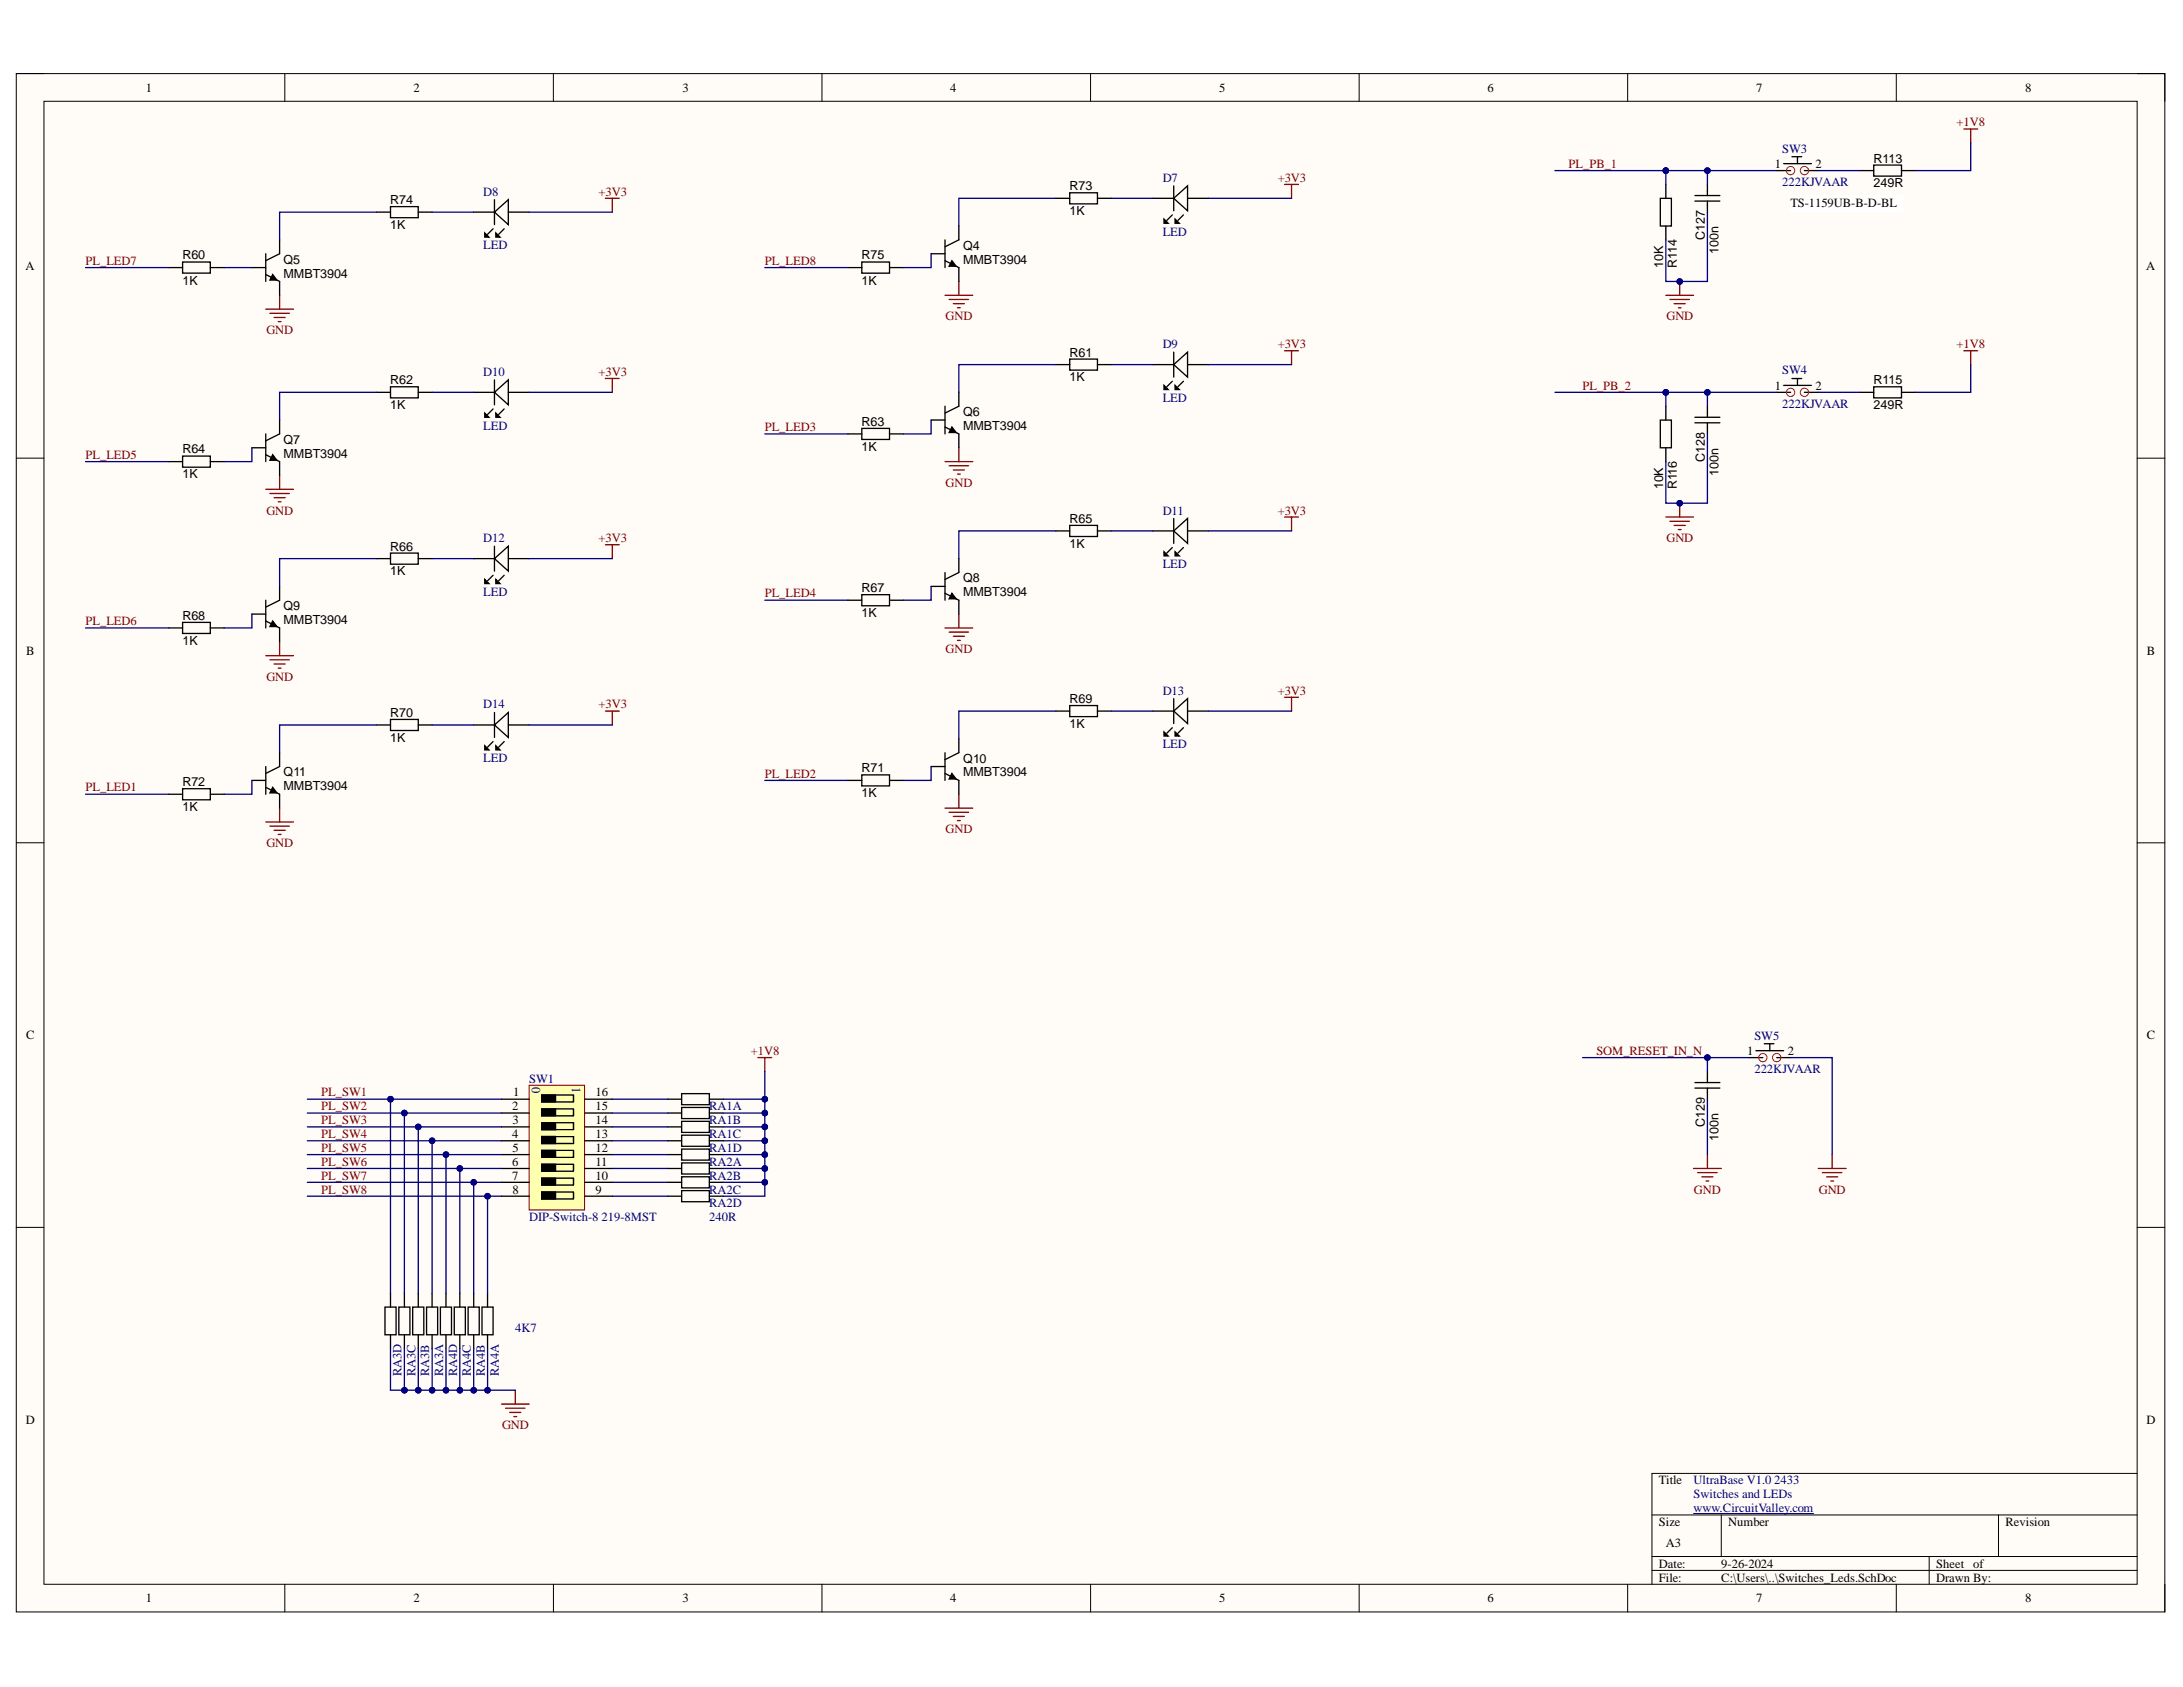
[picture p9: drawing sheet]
<svg xmlns="http://www.w3.org/2000/svg" width="279mm" height="216mm" viewBox="0 0 279 216" stroke-linecap="round" stroke-linejoin="round" font-family="sans-serif">
<defs><g id="words">
<g font-size="1.6">
<text x="18.7" y="11.7">1</text>
<text x="52.9" y="11.7">2</text>
<text x="87.4" y="11.7">3</text>
<text x="121.6" y="11.7">4</text>
<text x="156.1" y="11.7">5</text>
<text x="190.4" y="11.7">6</text>
<text x="224.8" y="11.7">7</text>
<text x="259.2" y="11.7">8</text>
<text x="227.2" y="21.5">1</text>
<text x="232.4" y="21.5">2</text>
<text x="239.8" y="24">249R</text>
<text x="239.8" y="20.8">R113</text>
<text x="50" y="29.3">1K</text>
<text x="50" y="26.1">R74</text>
<text x="136.9" y="27.5">1K</text>
<text x="136.9" y="24.3">R73</text>
<text x="229.1" y="26.4">TS-1159UB-B-D-BL</text>
<text x="3.3" y="34.6">A</text>
<text x="23.4" y="33.2">R60</text>
<text x="36.3" y="35.5">MMBT3904</text>
<text x="36.3" y="33.7">Q5</text>
<text x="110.3" y="33.2">R75</text>
<text x="123.3" y="33.7">MMBT3904</text>
<text x="123.3" y="32">Q4</text>
<text x="212.9" y="34.3" transform="rotate(-90 212.9 34.3)">10K</text>
<text x="214.6" y="34.3" transform="rotate(-90 214.6 34.3)">R114</text>
<text x="218.2" y="30.7" transform="rotate(-90 218.2 30.7)">C127</text>
<text x="220" y="32.5" transform="rotate(-90 220 32.5)">100n</text>
<text x="274.7" y="34.6">A</text>
<text x="23.4" y="36.4">1K</text>
<text x="110.3" y="36.4">1K</text>
<text x="136.9" y="45.6">R61</text>
<text x="50" y="52.4">1K</text>
<text x="50" y="49.2">R62</text>
<text x="123.3" y="53.2">Q6</text>
<text x="136.9" y="48.8">1K</text>
<text x="227.2" y="49.9">1</text>
<text x="232.4" y="49.9">2</text>
<text x="239.8" y="52.4">249R</text>
<text x="239.8" y="49.2">R115</text>
<text x="23.4" y="58">R64</text>
<text x="36.3" y="58.6">MMBT3904</text>
<text x="36.3" y="56.8">Q7</text>
<text x="110.3" y="57.7">1K</text>
<text x="110.3" y="54.5">R63</text>
<text x="123.3" y="55">MMBT3904</text>
<text x="218.2" y="59.1" transform="rotate(-90 218.2 59.1)">C128</text>
<text x="23.4" y="61.2">1K</text>
<text x="212.9" y="62.6" transform="rotate(-90 212.9 62.6)">10K</text>
<text x="214.6" y="62.6" transform="rotate(-90 214.6 62.6)">R116</text>
<text x="220" y="60.9" transform="rotate(-90 220 60.9)">100n</text>
<text x="50" y="70.5">R66</text>
<text x="136.9" y="70.1">1K</text>
<text x="136.9" y="66.9">R65</text>
<text x="50" y="73.6">1K</text>
<text x="110.3" y="75.8">R67</text>
<text x="123.3" y="76.3">MMBT3904</text>
<text x="123.3" y="74.5">Q8</text>
<text x="3.3" y="83.8">B</text>
<text x="23.4" y="82.5">1K</text>
<text x="23.4" y="79.3">R68</text>
<text x="36.3" y="79.8">MMBT3904</text>
<text x="36.3" y="78.1">Q9</text>
<text x="110.3" y="79">1K</text>
<text x="274.8" y="83.8">B</text>
<text x="136.9" y="90">R69</text>
<text x="50" y="94.9">1K</text>
<text x="50" y="91.7">R70</text>
<text x="136.9" y="93.2">1K</text>
<text x="23.4" y="100.6">R72</text>
<text x="36.3" y="101.1">MMBT3904</text>
<text x="36.3" y="99.3">Q11</text>
<text x="110.3" y="98.8">R71</text>
<text x="123.3" y="99.3">MMBT3904</text>
<text x="123.3" y="97.6">Q10</text>
<text x="23.4" y="103.8">1K</text>
<text x="110.3" y="102">1K</text>
<text x="3.3" y="133">C</text>
<text x="223.6" y="135">1</text>
<text x="228.8" y="135">2</text>
<text x="274.8" y="133">C</text>
<text x="65.6" y="142.1">2</text>
<text x="65.6" y="143.9">3</text>
<text x="65.7" y="140.3">1</text>
<text x="76.2" y="143.9">14</text>
<text x="76.2" y="142.1">15</text>
<text x="76.2" y="140.3">16</text>
<text x="65.6" y="145.6">4</text>
<text x="65.6" y="149.2">6</text>
<text x="65.6" y="147.4">5</text>
<text x="76.2" y="149.2">11</text>
<text x="76.2" y="147.4">12</text>
<text x="76.2" y="145.6">13</text>
<text x="218.2" y="144.2" transform="rotate(-90 218.2 144.2)">C129</text>
<text x="220" y="146" transform="rotate(-90 220 146)">100n</text>
<text x="65.6" y="151">7</text>
<text x="65.6" y="152.8">8</text>
<text x="76.2" y="152.8">9</text>
<text x="76.2" y="151">10</text>
<text x="3.3" y="182.2">D</text>
<text x="274.7" y="182.2">D</text>
<text x="212.3" y="190">Title</text>
<text x="212.3" y="195.3">Size</text>
<text x="213.2" y="198">A3</text>
<text x="221.2" y="195.3">Number</text>
<text x="256.7" y="195.3">Revision</text>
<text x="212.3" y="200.6">Date:</text>
<text x="212.3" y="202.4">File:</text>
<text x="220.3" y="200.6">9-26-2024</text>
<text x="220.3" y="202.4">C:\Users\..\Switches_Leds.SchDoc</text>
<text x="247.8" y="200.6">Sheet</text>
<text x="247.8" y="202.4">Drawn By:</text>
<text x="252.5" y="200.6">of</text>
<text x="18.7" y="205.1">1</text>
<text x="52.9" y="205.1">2</text>
<text x="87.4" y="205.1">3</text>
<text x="121.6" y="205.1">4</text>
<text x="156.1" y="205.1">5</text>
<text x="190.4" y="205.1">6</text>
<text x="224.8" y="205.1">7</text>
<text x="259.2" y="205.1">8</text>
</g>
<g font-size="1.6" fill="#800000">
<text x="250.4" y="16.2">+1V8</text>
<text x="163.5" y="23.3">+3V3</text>
<text x="200.8" y="21.5">PL_PB_1</text>
<text x="76.6" y="25">+3V3</text>
<text x="11" y="33.9">PL_LED7</text>
<text x="97.9" y="33.9">PL_LED8</text>
<text x="121" y="41">GND</text>
<text x="213.3" y="41">GND</text>
<text x="34.1" y="42.8">GND</text>
<text x="163.5" y="44.5">+3V3</text>
<text x="250.4" y="44.5">+1V8</text>
<text x="76.6" y="48.1">+3V3</text>
<text x="202.5" y="49.9">PL_PB_2</text>
<text x="11" y="58.7">PL_LED5</text>
<text x="97.9" y="55.2">PL_LED3</text>
<text x="34.1" y="65.8">GND</text>
<text x="121" y="62.3">GND</text>
<text x="163.5" y="65.8">+3V3</text>
<text x="76.6" y="69.4">+3V3</text>
<text x="213.3" y="69.4">GND</text>
<text x="97.9" y="76.5">PL_LED4</text>
<text x="11" y="80">PL_LED6</text>
<text x="121" y="83.6">GND</text>
<text x="34.1" y="87.1">GND</text>
<text x="163.5" y="88.9">+3V3</text>
<text x="76.6" y="90.7">+3V3</text>
<text x="11" y="101.3">PL_LED1</text>
<text x="97.9" y="99.5">PL_LED2</text>
<text x="121" y="106.6">GND</text>
<text x="34.1" y="108.4">GND</text>
<text x="96.1" y="135">+1V8</text>
<text x="204.3" y="135">SOM_RESET_IN_N</text>
<text x="41.1" y="140.3">PL_SW1</text>
<text x="41.1" y="142.1">PL_SW2</text>
<text x="41.1" y="143.9">PL_SW3</text>
<text x="41.1" y="145.6">PL_SW4</text>
<text x="41.1" y="147.4">PL_SW5</text>
<text x="41.1" y="149.2">PL_SW6</text>
<text x="41.1" y="151">PL_SW7</text>
<text x="41.1" y="152.8">PL_SW8</text>
<text x="216.8" y="152.8">GND</text>
<text x="232.8" y="152.8">GND</text>
<text x="64.3" y="182.9">GND</text>
</g>
<g font-size="1.6" fill="#000080">
<text x="148.8" y="23.3">D7</text>
<text x="228.1" y="19.5">SW3</text>
<text x="228.1" y="23.8">222KJVAAR</text>
<text x="61.8" y="25">D8</text>
<text x="61.8" y="31.9">LED</text>
<text x="148.8" y="30.2">LED</text>
<text x="148.8" y="44.5">D9</text>
<text x="228.1" y="47.9">SW4</text>
<text x="61.8" y="48.1">D10</text>
<text x="148.8" y="51.5">LED</text>
<text x="228.1" y="52.2">222KJVAAR</text>
<text x="61.8" y="55">LED</text>
<text x="148.8" y="65.8">D11</text>
<text x="61.8" y="69.4">D12</text>
<text x="61.8" y="76.3">LED</text>
<text x="148.8" y="72.7">LED</text>
<text x="148.8" y="88.9">D13</text>
<text x="61.8" y="90.7">D14</text>
<text x="148.8" y="95.8">LED</text>
<text x="61.8" y="97.6">LED</text>
<text x="224.5" y="133">SW5</text>
<text x="224.5" y="137.3">222KJVAAR</text>
<text x="67.7" y="138.5">SW1</text>
<text x="68.1" y="139.1" transform="rotate(90 68.1 139.1)">0</text>
<text x="73.2" y="139.1" transform="rotate(90 73.2 139.1)">1</text>
<text x="90.8" y="142.1">RA1A</text>
<text x="90.8" y="143.9">RA1B</text>
<text x="90.8" y="145.6">RA1C</text>
<text x="90.8" y="147.4">RA1D</text>
<text x="90.8" y="149.2">RA2A</text>
<text x="90.8" y="151">RA2B</text>
<text x="90.8" y="152.8">RA2C</text>
<text x="90.8" y="154.5">RA2D</text>
<text x="67.7" y="156.3">DIP-Switch-8 219-8MST</text>
<text x="90.8" y="156.3">240R</text>
<text x="65.9" y="170.5">4K7</text>
<text x="51.4" y="176.1" transform="rotate(-90 51.4 176.1)">RA3D</text>
<text x="53.2" y="176.1" transform="rotate(-90 53.2 176.1)">RA3C</text>
<text x="54.9" y="176.1" transform="rotate(-90 54.9 176.1)">RA3B</text>
<text x="56.7" y="176.1" transform="rotate(-90 56.7 176.1)">RA3A</text>
<text x="58.5" y="176.1" transform="rotate(-90 58.5 176.1)">RA4D</text>
<text x="60.3" y="176.1" transform="rotate(-90 60.3 176.1)">RA4C</text>
<text x="62.1" y="176.1" transform="rotate(-90 62.1 176.1)">RA4B</text>
<text x="63.8" y="176.1" transform="rotate(-90 63.8 176.1)">RA4A</text>
<text x="216.8" y="190">UltraBase V1.0 2433</text>
<text x="216.8" y="191.7">Switches and LEDs</text>
<text x="216.8" y="193.5">www.CircuitValley.com</text>
</g>
</g></defs>
<path d="M2.1 9.4h275v196.9h-275z" fill-rule="evenodd" fill="#fffcf8"/>
<path d="M2.1 9.4h275v196.9h-275z" fill="none" stroke="#000" stroke-width=".13"/>
<path d="M5.6 13h267.9v189.8h-267.9z" fill-rule="evenodd" fill="#fffcf8"/>
<g fill="none" stroke="#000" stroke-width=".13">
<path d="M2.1 9.4h3.5M5.6 13h267.9v189.8h-267.9zM36.5 9.4v3.6M70.8 9.4v3.6M105.2 9.4v3.6M139.6 9.4v3.6M174 9.4v3.6M208.3 9.4v3.6M242.7 9.4v3.6M273.5 9.4h3.6v3.6M2.1 58.6h3.5M273.5 58.6h3.6"/>
<path d="M2.1 107.9h3.5M273.5 107.9h3.6M2.1 157.1h3.5M273.5 157.1h3.6M211.4 193.9h62.1M211.4 199.2h62.1M220.3 193.9v5.3M246.9 199.2v3.6M255.8 193.9v5.3M273.5 188.6h-62.1v14.2M36.5 202.8v3.5M70.8 202.8v3.5"/>
<path d="M105.2 202.8v3.5M139.6 202.8v3.5M174 202.8v3.5M208.3 202.8v3.5M211.4 201h62.1M242.7 202.8v3.5M277.1 202.8v3.5"/>
</g>
<g fill="none" stroke="#800000" stroke-width=".17">
<path d="M34 39.6h3.6M35.8 37.8v1.8M77.5 25.4h1.8M78.4 25.4v1.8M121 37.8h3.5M121.5 38.3h2.5M122 38.9h1.4M122.5 39.4h.4M122.7 36v1.8M164.4 23.6h1.8M165.3 23.6v1.8M34.5 40.1h2.5"/>
<path d="M35.1 40.6h1.4M35.6 41.2h.4M77.5 48.4h1.8M78.4 48.4v1.8M121 59.1h3.5M121.5 59.6h2.5M122.7 57.3v1.8M164.4 44.9h1.8M165.3 44.9v1.8M34 62.6h3.6M34.5 63.2h2.5M35.1 63.7h1.4"/>
<path d="M35.6 64.2h.4M35.8 60.9v1.7M77.5 69.7h1.8M78.4 69.7v1.8M122 60.1h1.4M122.5 60.7h.4M122.7 78.6v1.8M164.4 66.2h1.8M165.3 66.2v1.7M34 83.9h3.6M34.5 84.4h2.5M35.1 85h1.4"/>
<path d="M35.6 85.5h.4M35.8 82.1v1.8M77.5 91h1.8M78.4 91v1.8M121 80.4h3.5M121.5 80.9h2.5M122 81.4h1.4M122.5 82h.4M164.4 89.2h1.8M165.3 89.2v1.8M34 105.2h3.6M34.5 105.7h2.5"/>
<path d="M35.1 106.3h1.4M35.6 106.8h.4M35.8 103.4v1.8M121 103.4h3.5M121.5 104h2.5M122 104.5h1.4M122.5 105h.4M122.7 101.6v1.8"/>
</g>
<g fill="none" stroke="#000" stroke-width=".17">
<path d="M21.6 34.2h1.8M23.4 33.5h3.5v1.5h-3.5zM26.9 34.2h1.8M48.2 27.2h1.8M50 26.4h3.5v1.5h-3.5zM53.5 27.2h1.8M108.5 34.2h1.8M110.3 33.5h3.5v1.5h-3.5zM113.8 34.2h1.8M135.1 25.4h1.8M136.9 24.7h3.6v1.4h-3.6zM140.5 25.4h1.7"/>
<path d="M21.6 59.1h1.8M23.4 58.4h3.5v1.4h-3.5zM26.9 59.1h1.8M48.2 50.2h1.8M50 49.5h3.5v1.4h-3.5zM53.5 50.2h1.8M108.5 55.5h1.8M110.3 54.8h3.5v1.4h-3.5zM113.8 55.5h1.8M135.1 46.7h1.8M136.9 46h3.6v1.4h-3.6zM140.5 46.7h1.7"/>
<path d="M23.4 79.7h3.5v1.4h-3.5zM48.2 71.5h1.8M50 70.8h3.5v1.4h-3.5zM53.5 71.5h1.8M108.5 76.8h1.8M110.3 76.1h3.5v1.4h-3.5zM113.8 76.8h1.8M135.1 67.9h1.8M136.9 67.2h3.6v1.5h-3.6zM140.5 67.9h1.7M21.6 80.4h1.8M26.9 80.4h1.8"/>
<path d="M48.2 92.8h1.8M50 92.1h3.5v1.4h-3.5zM53.5 92.8h1.8M108.5 99.9h1.8M110.3 99.2h3.5v1.4h-3.5zM113.8 99.9h1.8M135.1 91h1.8M136.9 90.3h3.6v1.4h-3.6zM140.5 91h1.7M21.6 101.6h1.8M23.4 100.9h3.5v1.5h-3.5zM26.9 101.6h1.8"/>
</g>
<path d="M67.7 138.9h7.1v16h-7.1z" fill-rule="evenodd" fill="#ffffb0"/>
<path d="M67.7 138.9h7.1v16h-7.1z" fill="none" stroke="#800000" stroke-width=".13"/>
<g fill="none" stroke="#000" stroke-width=".17">
<path d="M64.2 140.7h3.5M64.2 142.4h3.5M64.2 144.2h3.5M64.2 146h3.5M64.2 147.8h3.5M64.2 149.5h3.5M64.2 151.3h3.5M64.2 153.1h3.5M74.8 140.7h3.6M74.8 142.4h3.6M74.8 144.2h3.6M74.8 146h3.6"/>
<path d="M74.8 147.8h3.6M74.8 149.5h3.6M74.8 151.3h3.6M74.8 153.1h3.6"/>
</g>
<path d="M69.3 140.1h4.1v.9h-4.1z" fill-rule="evenodd" fill="#ffffb0"/>
<path d="M69.3 140.1h4.1v.9h-4.1zM69.3 140.1h1.8v.9h-1.8z" fill="none" stroke="#000" stroke-width=".17"/>
<path d="M69.3 140.1h1.8v.9h-1.8z" fill-rule="evenodd" fill="#000"/>
<path d="M69.3 141.9h4.1v.9h-4.1z" fill-rule="evenodd" fill="#ffffb0"/>
<path d="M69.3 141.9h4.1v.9h-4.1zM69.3 141.9h1.8v.9h-1.8z" fill="none" stroke="#000" stroke-width=".17"/>
<path d="M69.3 141.9h1.8v.9h-1.8z" fill-rule="evenodd" fill="#000"/>
<path d="M69.3 143.7h4.1v.9h-4.1z" fill-rule="evenodd" fill="#ffffb0"/>
<path d="M69.3 143.7h4.1v.9h-4.1zM69.3 143.7h1.8v.9h-1.8z" fill="none" stroke="#000" stroke-width=".17"/>
<path d="M69.3 143.7h1.8v.9h-1.8z" fill-rule="evenodd" fill="#000"/>
<path d="M69.3 145.5h4.1v.8h-4.1z" fill-rule="evenodd" fill="#ffffb0"/>
<path d="M69.3 145.5h4.1v.8h-4.1zM69.3 145.5h1.8v.8h-1.8z" fill="none" stroke="#000" stroke-width=".17"/>
<path d="M69.3 145.5h1.8v.8h-1.8z" fill-rule="evenodd" fill="#000"/>
<path d="M69.3 147.2h4.1v.9h-4.1z" fill-rule="evenodd" fill="#ffffb0"/>
<path d="M69.3 147.2h4.1v.9h-4.1zM69.3 147.2h1.8v.9h-1.8z" fill="none" stroke="#000" stroke-width=".17"/>
<path d="M69.3 147.2h1.8v.9h-1.8z" fill-rule="evenodd" fill="#000"/>
<path d="M69.3 149h4.1v.9h-4.1z" fill-rule="evenodd" fill="#ffffb0"/>
<path d="M69.3 149h4.1v.9h-4.1zM69.3 149h1.8v.9h-1.8z" fill="none" stroke="#000" stroke-width=".17"/>
<path d="M69.3 149h1.8v.9h-1.8z" fill-rule="evenodd" fill="#000"/>
<path d="M69.3 150.8h4.1v.9h-4.1z" fill-rule="evenodd" fill="#ffffb0"/>
<path d="M69.3 150.8h4.1v.9h-4.1zM69.3 150.8h1.8v.9h-1.8z" fill="none" stroke="#000" stroke-width=".17"/>
<path d="M69.3 150.8h1.8v.9h-1.8z" fill-rule="evenodd" fill="#000"/>
<path d="M69.3 152.6h4.1v.8h-4.1z" fill-rule="evenodd" fill="#ffffb0"/>
<g fill="none" stroke="#000" stroke-width=".17">
<path d="M60.6 27.2h2.7M62 29.8l.6 .5h-.6zM63.1 29.3l-.7 .7M63.3 27.2l1.8-1.6v3.1zM63.3 25.6v3.1M63.5 29.8l.5 .5h-.5zM64.5 29.3l-.7 .7M65.1 27.2h2.6M147.6 25.4h2.6M149 28l.5 .6h-.5zM150 27.5l-.7 .7M150.2 25.4l1.8-1.6v3.2z"/>
<path d="M150.2 23.8v3.2M150.4 28l.5 .6h-.5zM151.5 27.5l-.7 .7M152 25.4h2.7M212.5 25.4h1.4v3.5h-1.4zM213.2 23.6v1.8M213.2 28.9v1.8M216.9 25.7h3.2M216.9 25h3.2M218.5 23.6v1.4M218.5 25.7v1.5M227.4 21.8h1.8"/>
<path d="M228.3 20.9h3.5M229.3 20.1h1.3M230.1 20.1v.8M230.9 21.8h1.8M60.6 50.2h2.7M62 52.9l.6 .5h-.6zM63.1 52.3l-.7 .7M63.3 50.2l1.8-1.6v3.2zM63.3 48.6v3.2M63.5 52.9l.5 .5h-.5zM64.5 52.3l-.7 .7M65.1 50.2h2.6"/>
<path d="M147.6 46.7h2.6M149 49.3l.5 .6h-.5zM150 48.8l-.7 .7M150.2 46.7l1.8-1.6v3.2zM150.2 45.1v3.2M150.4 49.3l.5 .6h-.5zM151.5 48.8l-.7 .7M152 46.7h2.7M60.6 71.5h2.7M62 74.2l.6 .5h-.6zM63.1 73.6l-.7 .7M63.3 71.5l1.8-1.6v3.2z"/>
<path d="M63.3 69.9v3.2M63.5 74.2l.5 .5h-.5zM64.5 73.6l-.7 .7M65.1 71.5h2.6M147.6 67.9h2.6M149 70.6l.5 .5h-.5zM150 70.1l-.7 .7M150.2 67.9l1.8-1.6v3.2zM150.2 66.3v3.2M150.4 70.6l.5 .5h-.5zM151.5 70.1l-.7 .7M152 67.9h2.7"/>
<path d="M60.6 92.8h2.7M62 95.4l.6 .6h-.6zM63.1 94.9l-.7 .7M63.3 92.8l1.8-1.6v3.2zM63.3 91.2v3.2M63.5 95.4l.5 .6h-.5zM64.5 94.9l-.7 .7M65.1 92.8h2.6M147.6 91h2.6M149 93.7l.5 .5h-.5zM150 93.1l-.7 .7M150.2 91l1.8-1.6v3.2z"/>
<path d="M150.2 89.4v3.2M150.4 93.7l.5 .5h-.5zM151.5 93.1l-.7 .7M152 91h2.7M216.9 139.3h3.2M216.9 138.5h3.2M218.5 137.1v1.4M218.5 139.3v1.4M223.8 135.4h1.8M224.7 134.5h3.6M225.8 133.6h1.2M226.5 133.6v.9"/>
<path d="M227.4 135.4h1.8M69.3 152.6h4.1v.8h-4.1zM69.3 152.6h1.8v.8h-1.8z"/>
</g>
<g fill="#000">
<path d="M62 29.8l.6 .5h-.6zM63.5 29.8l.5 .5h-.5zM149 28l.5 .6h-.5zM150.4 28l.5 .6h-.5zM62 52.9l.6 .5h-.6zM63.5 52.9l.5 .5h-.5zM149 49.3l.5 .6h-.5zM150.4 49.3l.5 .6h-.5zM62 74.2l.6 .5h-.6zM63.5 74.2l.5 .5h-.5zM149 70.6l.5 .5h-.5zM150.4 70.6l.5 .5h-.5z"/>
<path d="M62 95.4l.6 .6h-.6zM63.5 95.4l.5 .6h-.5zM149 93.7l.5 .5h-.5zM150.4 93.7l.5 .5h-.5z"/>
<path d="M69.3 152.6h1.8v.8h-1.8z" fill-rule="evenodd"/>
</g>
<g fill="none" stroke="#800000" stroke-width=".17">
<path d="M213.2 37.8h3.6M213.7 38.3h2.5M214.3 38.9h1.4M214.8 39.4h.4M215 36v1.8M97 135.3h1.8M97.9 135.3v1.8M216.8 149.5h3.5M217.3 150.1h2.5M217.8 150.6h1.4M218.3 151.1h.4M218.5 147.8v1.7"/>
<path d="M232.7 149.5h3.6M233.3 150.1h2.4M233.8 150.6h1.4M234.3 151.1h.4M234.5 147.8v1.7M64.2 179.7h3.5M65.9 177.9v1.8M64.7 180.2h2.5M65.2 180.8h1.5M65.8 181.3h.3"/>
</g>
<g fill="none" stroke="#f00" stroke-width=".13">
<circle cx="229.2" cy="21.8" r=".53"/>
<circle cx="230.9" cy="21.8" r=".53"/>
<circle cx="225.6" cy="135.4" r=".53"/>
<circle cx="227.4" cy="135.3" r=".53"/>
</g>
<circle cx="215" cy="36" r=".35" fill="#000080"/>
<circle cx="215" cy="36" r=".35" fill="none" stroke="#000080" stroke-width=".13"/>
<path d="M251.4 16.5h1.7M252.2 16.5v1.8M213.2 66.2h3.6M213.7 66.7h2.5M214.3 67.2h1.4M214.8 67.8h.4M215 64.4v1.8" fill="none" stroke="#800000" stroke-width=".17"/>
<g fill="none" stroke="#000" stroke-width=".17">
<path d="M238 21.8h1.8M239.8 21.1h3.6v1.4h-3.6zM243.4 21.8h1.7M212.5 53.8h1.4v3.5h-1.4zM213.2 52v1.8M213.2 57.3v1.8M216.9 54.1h3.2M216.9 53.4h3.2M218.5 52v1.4M218.5 54.1v1.4M227.4 50.2h1.8M228.3 49.3h3.5"/>
<path d="M229.3 48.4h1.3M230.1 48.4v.9M230.9 50.2h1.8"/>
</g>
<g fill="none" stroke="#f00" stroke-width=".13">
<circle cx="229.2" cy="50.2" r=".53"/>
<circle cx="230.9" cy="50.2" r=".53"/>
</g>
<circle cx="215" cy="64.4" r=".35" fill="#000080"/>
<circle cx="215" cy="64.4" r=".35" fill="none" stroke="#000080" stroke-width=".13"/>
<path d="M251.4 44.9h1.7M252.2 44.9v1.8" fill="none" stroke="#800000" stroke-width=".17"/>
<path d="M238 50.2h1.8M239.8 49.5h3.6v1.4h-3.6zM243.4 50.2h1.7" fill="none" stroke="#000" stroke-width=".17"/>
<path d="M229.2 25h14.3v2.2h-14.3z" fill-rule="evenodd" fill="#fff"/>
<path d="M229.2 25h14.3v2.2h-14.3z" fill="none" stroke="#fff" stroke-width=".13"/>
<g fill="none" stroke="#000" stroke-width=".17">
<path d="M87.2 140h3.6v1.4h-3.6zM85.5 140.7h1.7M85.5 142.4h1.7M85.5 144.2h1.7M85.5 146h1.7M85.5 147.8h1.7M85.5 149.5h1.7M85.5 151.3h1.7M85.5 153.1h1.7M87.2 141.7h3.6v1.5h-3.6zM87.2 143.5h3.6v1.4h-3.6zM87.2 145.3h3.6v1.4h-3.6z"/>
<path d="M87.2 147.1h3.6v1.4h-3.6zM87.2 148.8h3.6v1.4h-3.6zM87.2 150.6h3.6v1.4h-3.6zM87.2 152.4h3.6v1.4h-3.6zM90.8 140.7h1.8M90.8 142.4h1.8M90.8 144.2h1.8M90.8 146h1.8M90.8 147.8h1.8M90.8 149.5h1.8M90.8 151.3h1.8M90.8 153.1h1.8"/>
<path d="M49.3 167.3h1.4v3.5h-1.4zM50 165.5v1.8M50 170.8v1.8M51 167.3h1.5v3.5h-1.5zM51.8 165.5v1.8M51.8 170.8v1.8M54.6 167.3h1.4v3.5h-1.4zM55.3 165.5v1.8M55.3 170.8v1.8M56.4 167.3h1.4v3.5h-1.4zM57.1 165.5v1.8M57.1 170.8v1.8"/>
<path d="M58.1 167.3h1.5v3.5h-1.5zM58.9 165.5v1.8M58.9 170.8v1.8M59.9 167.3h1.4v3.5h-1.4zM60.6 165.5v1.8M60.6 170.8v1.8M61.7 167.3h1.4v3.5h-1.4zM62.4 165.5v1.8M62.4 170.8v1.8"/>
</g>
<g fill="none" stroke="#000080" stroke-width=".17">
<path d="M10.9 34.2h10.7M48.2 27.2h-12.4v3.5M55.3 27.2h5.3M67.7 27.2h10.7M97.9 34.2h10.6M135.1 25.4h-12.4v3.5M142.2 25.4h5.4M154.7 25.4h10.6M10.9 59.1h10.7M48.2 50.2h-12.4v3.6M55.3 50.2h5.3M67.7 50.2h10.7"/>
<path d="M97.9 55.5h10.6M135.1 46.7h-12.4v3.5M142.2 46.7h5.4M154.7 46.7h10.6M48.2 71.5h-12.4v3.5M55.3 71.5h5.3M67.7 71.5h10.7M97.9 76.8h10.6M135.1 67.9h-12.4v3.6M142.2 67.9h5.4M154.7 67.9h10.6M10.9 80.4h10.7"/>
<path d="M48.2 92.8h-12.4v3.5M55.3 92.8h5.3M67.7 92.8h10.7M97.9 99.9h10.6M135.1 91h-12.4v3.6M142.2 91h5.4M154.7 91h10.6M11 101.6h10.6M39.3 140.7h24.9M78.4 140.7h7.1M78.4 142.4h7.1M78.4 144.2h7.1"/>
<path d="M78.4 146h7.1M78.4 147.8h7.1M78.4 149.5h7.1M78.4 151.3h7.1M78.4 153.1h7.1"/>
</g>
<circle cx="50" cy="140.7" r=".36" fill="#000080"/>
<circle cx="50" cy="140.7" r=".36" fill="none" stroke="#000080" stroke-width=".13"/>
<path d="M39.3 142.4h24.9" fill="none" stroke="#000080" stroke-width=".17"/>
<circle cx="51.8" cy="142.4" r=".36" fill="#000080"/>
<circle cx="51.8" cy="142.4" r=".36" fill="none" stroke="#000080" stroke-width=".13"/>
<path d="M39.3 144.2h24.9" fill="none" stroke="#000080" stroke-width=".17"/>
<circle cx="53.5" cy="144.2" r=".36" fill="#000080"/>
<circle cx="53.5" cy="144.2" r=".36" fill="none" stroke="#000080" stroke-width=".13"/>
<path d="M39.3 147.8h24.9" fill="none" stroke="#000080" stroke-width=".17"/>
<circle cx="57.1" cy="147.8" r=".36" fill="#000080"/>
<circle cx="57.1" cy="147.8" r=".36" fill="none" stroke="#000080" stroke-width=".13"/>
<path d="M39.3 149.5h24.9" fill="none" stroke="#000080" stroke-width=".17"/>
<circle cx="58.9" cy="149.5" r=".35" fill="#000080"/>
<circle cx="58.9" cy="149.5" r=".35" fill="none" stroke="#000080" stroke-width=".13"/>
<path d="M39.3 151.3h24.9" fill="none" stroke="#000080" stroke-width=".17"/>
<circle cx="60.6" cy="151.3" r=".35" fill="#000080"/>
<circle cx="60.6" cy="151.3" r=".35" fill="none" stroke="#000080" stroke-width=".13"/>
<path d="M39.3 153.1h24.9" fill="none" stroke="#000080" stroke-width=".17"/>
<circle cx="62.4" cy="153.1" r=".35" fill="#000080"/>
<circle cx="62.4" cy="153.1" r=".35" fill="none" stroke="#000080" stroke-width=".13"/>
<path d="M92.6 140.7h5.3v12.4h-5.3" fill="none" stroke="#000080" stroke-width=".17"/>
<circle cx="97.9" cy="140.7" r=".35" fill="#000080"/>
<circle cx="97.9" cy="140.7" r=".35" fill="none" stroke="#000080" stroke-width=".13"/>
<circle cx="97.9" cy="142.4" r=".36" fill="#000080"/>
<circle cx="97.9" cy="142.4" r=".36" fill="none" stroke="#000080" stroke-width=".13"/>
<circle cx="97.9" cy="144.2" r=".35" fill="#000080"/>
<circle cx="97.9" cy="144.2" r=".35" fill="none" stroke="#000080" stroke-width=".13"/>
<circle cx="97.9" cy="146" r=".36" fill="#000080"/>
<circle cx="97.9" cy="146" r=".36" fill="none" stroke="#000080" stroke-width=".13"/>
<circle cx="97.9" cy="147.8" r=".35" fill="#000080"/>
<circle cx="97.9" cy="147.8" r=".35" fill="none" stroke="#000080" stroke-width=".13"/>
<circle cx="97.9" cy="149.5" r=".35" fill="#000080"/>
<circle cx="97.9" cy="149.5" r=".35" fill="none" stroke="#000080" stroke-width=".13"/>
<circle cx="97.9" cy="151.3" r=".35" fill="#000080"/>
<circle cx="97.9" cy="151.3" r=".35" fill="none" stroke="#000080" stroke-width=".13"/>
<path d="M92.6 151.3h5.3" fill="none" stroke="#000080" stroke-width=".17"/>
<circle cx="97.9" cy="151.3" r=".35" fill="#000080"/>
<circle cx="97.9" cy="151.3" r=".35" fill="none" stroke="#000080" stroke-width=".13"/>
<path d="M92.6 149.5h5.3" fill="none" stroke="#000080" stroke-width=".17"/>
<circle cx="97.9" cy="149.5" r=".35" fill="#000080"/>
<circle cx="97.9" cy="149.5" r=".35" fill="none" stroke="#000080" stroke-width=".13"/>
<path d="M92.6 147.8h5.3" fill="none" stroke="#000080" stroke-width=".17"/>
<circle cx="97.9" cy="147.8" r=".35" fill="#000080"/>
<circle cx="97.9" cy="147.8" r=".35" fill="none" stroke="#000080" stroke-width=".13"/>
<path d="M92.6 146h5.3" fill="none" stroke="#000080" stroke-width=".17"/>
<circle cx="97.9" cy="146" r=".36" fill="#000080"/>
<circle cx="97.9" cy="146" r=".36" fill="none" stroke="#000080" stroke-width=".13"/>
<path d="M92.6 144.2h5.3" fill="none" stroke="#000080" stroke-width=".17"/>
<circle cx="97.9" cy="144.2" r=".35" fill="#000080"/>
<circle cx="97.9" cy="144.2" r=".35" fill="none" stroke="#000080" stroke-width=".13"/>
<path d="M92.6 142.4h5.3" fill="none" stroke="#000080" stroke-width=".17"/>
<circle cx="97.9" cy="142.4" r=".36" fill="#000080"/>
<circle cx="97.9" cy="142.4" r=".36" fill="none" stroke="#000080" stroke-width=".13"/>
<path d="M97.9 137.1v3.6" fill="none" stroke="#000080" stroke-width=".17"/>
<circle cx="97.9" cy="140.7" r=".35" fill="#000080"/>
<circle cx="97.9" cy="140.7" r=".35" fill="none" stroke="#000080" stroke-width=".13"/>
<path d="M51.8 172.6v5.3" fill="none" stroke="#000080" stroke-width=".17"/>
<circle cx="51.8" cy="177.9" r=".35" fill="#000080"/>
<circle cx="51.8" cy="177.9" r=".35" fill="none" stroke="#000080" stroke-width=".13"/>
<path d="M53.5 172.6v5.3" fill="none" stroke="#000080" stroke-width=".17"/>
<circle cx="53.5" cy="177.9" r=".36" fill="#000080"/>
<circle cx="53.5" cy="177.9" r=".36" fill="none" stroke="#000080" stroke-width=".13"/>
<path d="M55.3 172.6v5.3" fill="none" stroke="#000080" stroke-width=".17"/>
<circle cx="55.3" cy="177.9" r=".35" fill="#000080"/>
<circle cx="55.3" cy="177.9" r=".35" fill="none" stroke="#000080" stroke-width=".13"/>
<path d="M57.1 172.6v5.3" fill="none" stroke="#000080" stroke-width=".17"/>
<circle cx="57.1" cy="177.9" r=".35" fill="#000080"/>
<circle cx="57.1" cy="177.9" r=".35" fill="none" stroke="#000080" stroke-width=".13"/>
<path d="M58.9 172.6v5.3" fill="none" stroke="#000080" stroke-width=".17"/>
<circle cx="58.9" cy="177.9" r=".35" fill="#000080"/>
<circle cx="58.9" cy="177.9" r=".35" fill="none" stroke="#000080" stroke-width=".13"/>
<path d="M60.6 172.6v5.3" fill="none" stroke="#000080" stroke-width=".17"/>
<circle cx="60.6" cy="177.9" r=".36" fill="#000080"/>
<circle cx="60.6" cy="177.9" r=".36" fill="none" stroke="#000080" stroke-width=".13"/>
<path d="M62.4 177.9h3.5" fill="none" stroke="#000080" stroke-width=".17"/>
<circle cx="62.4" cy="177.9" r=".35" fill="#000080"/>
<circle cx="62.4" cy="177.9" r=".35" fill="none" stroke="#000080" stroke-width=".13"/>
<path d="M50 172.6v5.3h12.4v-5.3" fill="none" stroke="#000080" stroke-width=".17"/>
<circle cx="62.4" cy="177.9" r=".35" fill="#000080"/>
<circle cx="62.4" cy="177.9" r=".35" fill="none" stroke="#000080" stroke-width=".13"/>
<circle cx="60.6" cy="177.9" r=".36" fill="#000080"/>
<circle cx="60.6" cy="177.9" r=".36" fill="none" stroke="#000080" stroke-width=".13"/>
<circle cx="58.9" cy="177.9" r=".35" fill="#000080"/>
<circle cx="58.9" cy="177.9" r=".35" fill="none" stroke="#000080" stroke-width=".13"/>
<circle cx="57.1" cy="177.9" r=".35" fill="#000080"/>
<circle cx="57.1" cy="177.9" r=".35" fill="none" stroke="#000080" stroke-width=".13"/>
<circle cx="55.3" cy="177.9" r=".35" fill="#000080"/>
<circle cx="55.3" cy="177.9" r=".35" fill="none" stroke="#000080" stroke-width=".13"/>
<circle cx="53.5" cy="177.9" r=".36" fill="#000080"/>
<circle cx="53.5" cy="177.9" r=".36" fill="none" stroke="#000080" stroke-width=".13"/>
<circle cx="51.8" cy="177.9" r=".35" fill="#000080"/>
<circle cx="51.8" cy="177.9" r=".35" fill="none" stroke="#000080" stroke-width=".13"/>
<path d="M62.4 153.1v12.4" fill="none" stroke="#000080" stroke-width=".17"/>
<circle cx="62.4" cy="153.1" r=".35" fill="#000080"/>
<circle cx="62.4" cy="153.1" r=".35" fill="none" stroke="#000080" stroke-width=".13"/>
<path d="M60.6 151.3v14.2" fill="none" stroke="#000080" stroke-width=".17"/>
<circle cx="60.6" cy="151.3" r=".35" fill="#000080"/>
<circle cx="60.6" cy="151.3" r=".35" fill="none" stroke="#000080" stroke-width=".13"/>
<path d="M58.9 149.5v16" fill="none" stroke="#000080" stroke-width=".17"/>
<circle cx="58.9" cy="149.5" r=".35" fill="#000080"/>
<circle cx="58.9" cy="149.5" r=".35" fill="none" stroke="#000080" stroke-width=".13"/>
<path d="M57.1 147.8v17.7" fill="none" stroke="#000080" stroke-width=".17"/>
<circle cx="57.1" cy="147.8" r=".36" fill="#000080"/>
<circle cx="57.1" cy="147.8" r=".36" fill="none" stroke="#000080" stroke-width=".13"/>
<path d="M64.2 146h-8.9v19.5" fill="none" stroke="#000080" stroke-width=".17"/>
<circle cx="55.3" cy="146" r=".36" fill="#000080"/>
<circle cx="55.3" cy="146" r=".36" fill="none" stroke="#000080" stroke-width=".13"/>
<path d="M39.3 146h16" fill="none" stroke="#000080" stroke-width=".17"/>
<circle cx="55.3" cy="146" r=".36" fill="#000080"/>
<circle cx="55.3" cy="146" r=".36" fill="none" stroke="#000080" stroke-width=".13"/>
<path d="M53.5 144.2v21.3" fill="none" stroke="#000080" stroke-width=".17"/>
<circle cx="53.5" cy="144.2" r=".36" fill="#000080"/>
<circle cx="53.5" cy="144.2" r=".36" fill="none" stroke="#000080" stroke-width=".13"/>
<path d="M51.8 142.4v23.1" fill="none" stroke="#000080" stroke-width=".17"/>
<circle cx="51.8" cy="142.4" r=".36" fill="#000080"/>
<circle cx="51.8" cy="142.4" r=".36" fill="none" stroke="#000080" stroke-width=".13"/>
<path d="M50 140.7v24.8" fill="none" stroke="#000080" stroke-width=".17"/>
<circle cx="50" cy="140.7" r=".36" fill="#000080"/>
<circle cx="50" cy="140.7" r=".36" fill="none" stroke="#000080" stroke-width=".13"/>
<path d="M202.6 135.4h21.2M229.2 135.4h5.3v12.4M218.5 140.7v7.1" fill="none" stroke="#000080" stroke-width=".17"/>
<circle cx="218.5" cy="135.3" r=".36" fill="#000080"/>
<circle cx="218.5" cy="135.3" r=".36" fill="none" stroke="#000080" stroke-width=".13"/>
<path d="M218.5 135.4v1.7" fill="none" stroke="#000080" stroke-width=".17"/>
<circle cx="218.5" cy="135.3" r=".36" fill="#000080"/>
<circle cx="218.5" cy="135.3" r=".36" fill="none" stroke="#000080" stroke-width=".13"/>
<path d="M218.5 27.2v8.8h-5.3v-5.3" fill="none" stroke="#000080" stroke-width=".17"/>
<circle cx="215" cy="36" r=".35" fill="#000080"/>
<circle cx="215" cy="36" r=".35" fill="none" stroke="#000080" stroke-width=".13"/>
<path d="M199 21.8h14.2" fill="none" stroke="#000080" stroke-width=".17"/>
<circle cx="213.2" cy="21.8" r=".35" fill="#000080"/>
<circle cx="213.2" cy="21.8" r=".35" fill="none" stroke="#000080" stroke-width=".13"/>
<path d="M218.5 21.8v1.8" fill="none" stroke="#000080" stroke-width=".17"/>
<circle cx="218.5" cy="21.8" r=".36" fill="#000080"/>
<circle cx="218.5" cy="21.8" r=".36" fill="none" stroke="#000080" stroke-width=".13"/>
<path d="M213.2 21.8v1.8" fill="none" stroke="#000080" stroke-width=".17"/>
<circle cx="213.2" cy="21.8" r=".35" fill="#000080"/>
<circle cx="213.2" cy="21.8" r=".35" fill="none" stroke="#000080" stroke-width=".13"/>
<path d="M213.2 21.8h14.2" fill="none" stroke="#000080" stroke-width=".17"/>
<circle cx="213.2" cy="21.8" r=".35" fill="#000080"/>
<circle cx="213.2" cy="21.8" r=".35" fill="none" stroke="#000080" stroke-width=".13"/>
<circle cx="218.5" cy="21.8" r=".36" fill="#000080"/>
<circle cx="218.5" cy="21.8" r=".36" fill="none" stroke="#000080" stroke-width=".13"/>
<path d="M252.2 18.3v3.5h-7.1M232.7 21.8h5.3M218.5 55.5v8.9h-5.3v-5.3" fill="none" stroke="#000080" stroke-width=".17"/>
<circle cx="215" cy="64.4" r=".35" fill="#000080"/>
<circle cx="215" cy="64.4" r=".35" fill="none" stroke="#000080" stroke-width=".13"/>
<path d="M199 50.2h14.2" fill="none" stroke="#000080" stroke-width=".17"/>
<circle cx="213.2" cy="50.2" r=".35" fill="#000080"/>
<circle cx="213.2" cy="50.2" r=".35" fill="none" stroke="#000080" stroke-width=".13"/>
<path d="M218.5 50.2v1.8" fill="none" stroke="#000080" stroke-width=".17"/>
<circle cx="218.5" cy="50.2" r=".36" fill="#000080"/>
<circle cx="218.5" cy="50.2" r=".36" fill="none" stroke="#000080" stroke-width=".13"/>
<path d="M213.2 50.2v1.8" fill="none" stroke="#000080" stroke-width=".17"/>
<circle cx="213.2" cy="50.2" r=".35" fill="#000080"/>
<circle cx="213.2" cy="50.2" r=".35" fill="none" stroke="#000080" stroke-width=".13"/>
<path d="M213.2 50.2h14.2" fill="none" stroke="#000080" stroke-width=".17"/>
<circle cx="213.2" cy="50.2" r=".35" fill="#000080"/>
<circle cx="213.2" cy="50.2" r=".35" fill="none" stroke="#000080" stroke-width=".13"/>
<circle cx="218.5" cy="50.2" r=".36" fill="#000080"/>
<g fill="none" stroke="#000080" stroke-width=".13">
<path d="M216.8 193.7h15.3"/>
<circle cx="218.5" cy="50.2" r=".36"/>
</g>
<path d="M28.7 34.2h3.5M119.2 32.5v1.7h-3.6M32.2 57.3v1.8h-3.5M119.2 53.8v1.7h-3.6M232.7 50.2h5.3M252.2 46.7v3.5h-7.1M32.2 78.6v1.8h-3.5M119.2 75v1.8h-3.6M32.2 99.9v1.7h-3.5M119.2 98.1v1.8h-3.6" fill="none" stroke="#000080" stroke-width=".17"/>
<g fill="none" stroke="#000" stroke-width=".17">
<path d="M32.2 34.2h1.8M34 35.1l1.8 .9v1.8M34 32.5v3.5M34.9 35.1l.5 .7h-.9zM35.8 30.7v1.8l-1.8 .9M119.2 32.5h1.8M121 33.4l1.7 .8v1.8M121 30.7v3.5M121.8 33.4l.6 .7h-.9zM122.7 28.9v1.8l-1.7 .9M32.2 57.3h1.8M34 58.2l1.8 .9v1.8"/>
<path d="M34 55.5v3.6M34.9 58.2l.5 .7h-.9zM35.8 53.8v1.7l-1.8 .9M119.2 53.8h1.8M121 54.6l1.7 .9v1.8M121 52v3.5M121.8 54.6l.6 .8h-.9zM122.7 50.2v1.8l-1.7 .9M32.2 78.6h1.8M34 79.5l1.8 .9v1.7M34 76.8v3.6M34.9 79.5l.5 .7h-.9z"/>
<path d="M35.8 75v1.8l-1.8 .9M119.2 75h1.8M121 75.9l1.7 .9v1.8M121 73.3v3.5M121.8 75.9l.6 .7h-.9zM122.7 71.5v1.8l-1.7 .9M32.2 99.9h1.8M34 98.1v3.5M35.8 96.3v1.8l-1.8 .9M119.2 98.1h1.8M121 99l1.7 .9v1.7M121 96.3v3.6"/>
<path d="M121.8 99l.6 .7h-.9zM122.7 94.6v1.7l-1.7 .9M34 100.8l1.8 .8v1.8M34.9 100.8l.5 .7h-.9zM52.8 167.3h1.4v3.5h-1.4zM53.5 165.5v1.8M53.5 170.8v1.8"/>
</g>
<path d="M34.9 35.1l.5 .7h-.9zM121.8 33.4l.6 .7h-.9zM34.9 58.2l.5 .7h-.9zM121.8 54.6l.6 .8h-.9zM121.8 75.9l.6 .7h-.9zM34.9 79.5l.5 .7h-.9zM121.8 99l.6 .7h-.9zM34.9 100.8l.5 .7h-.9z" fill="#000"/>
<use href="#words"/>
</svg>
